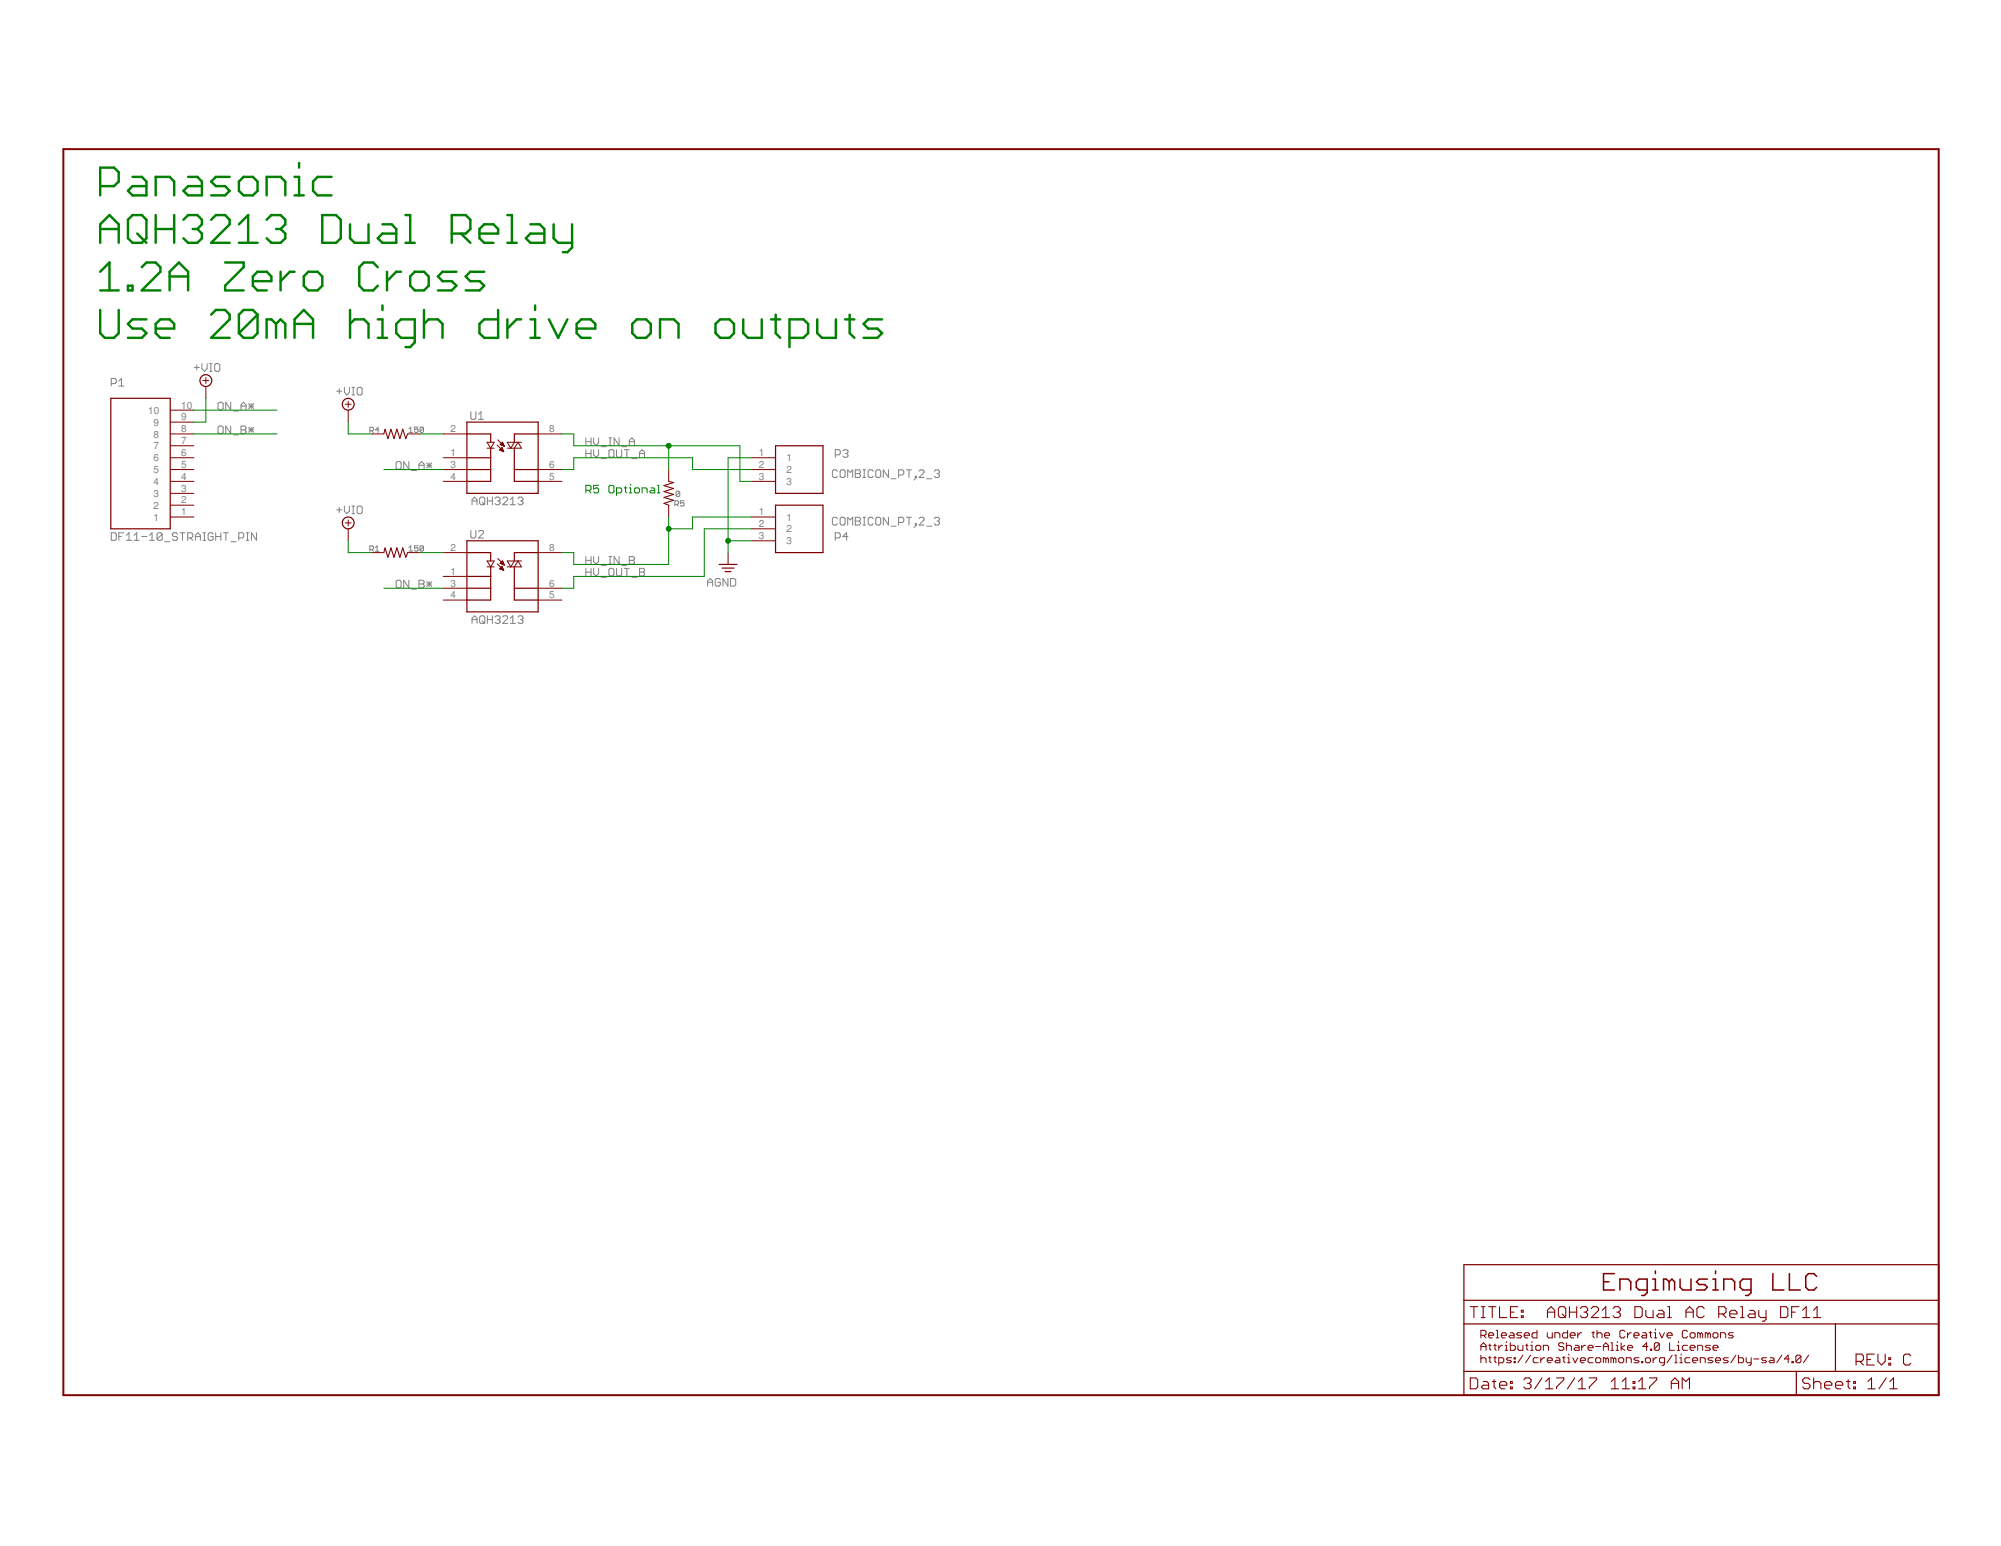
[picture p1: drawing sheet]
<svg xmlns="http://www.w3.org/2000/svg" width="279mm" height="216mm" viewBox="0 0 279 216" stroke-linecap="round" stroke-linejoin="round" font-family="sans-serif">
<defs><g id="words">
<g font-size="1.4" fill="#808080">
<text x="20.7" y="57.8">10</text>
<text x="21.5" y="59.4">9</text>
<text x="25.3" y="58.7">9</text>
<text x="25.3" y="57.1">10</text>
<text x="21.5" y="64.4">6</text>
<text x="21.5" y="62.8">7</text>
<text x="21.5" y="61.1">8</text>
<text x="25.3" y="65.3">5</text>
<text x="25.3" y="63.7">6</text>
<text x="25.3" y="62">7</text>
<text x="25.3" y="60.4">8</text>
<text x="62.9" y="63.7">1</text>
<text x="62.9" y="60.4">2</text>
<text x="62.9" y="65.3">3</text>
<text x="76.7" y="65.3">6</text>
<text x="76.7" y="60.4">8</text>
<text x="106" y="63.7">1</text>
<text x="106" y="65.3">2</text>
<text x="109.8" y="64.4">1</text>
<text x="21.5" y="71">2</text>
<text x="21.5" y="69.4">3</text>
<text x="21.5" y="67.7">4</text>
<text x="21.5" y="66.1">5</text>
<text x="25.3" y="72">1</text>
<text x="25.3" y="70.3">2</text>
<text x="25.3" y="68.7">3</text>
<text x="25.3" y="67">4</text>
<text x="62.9" y="67">4</text>
<text x="76.7" y="67">5</text>
<text x="106" y="67">3</text>
<text x="106" y="72">1</text>
<text x="109.8" y="66.1">2</text>
<text x="109.8" y="67.7">3</text>
<text x="21.5" y="72.7">1</text>
<text x="62.9" y="76.9">2</text>
<text x="76.7" y="76.9">8</text>
<text x="106" y="73.6">2</text>
<text x="106" y="75.3">3</text>
<text x="109.8" y="72.7">1</text>
<text x="109.8" y="74.4">2</text>
<text x="109.8" y="76">3</text>
<text x="62.9" y="80.3">1</text>
<text x="62.9" y="81.9">3</text>
<text x="62.9" y="83.6">4</text>
<text x="76.7" y="83.6">5</text>
<text x="76.7" y="81.9">6</text>
</g>
</g></defs>
<g fill="none" stroke="#808080" stroke-width=".14">
<path d="M15.5 53.6h.6l.1-.2v-.4l-.1-.1h-.6v1M16.6 53.2l.4-.3v1M16.6 53.9h.7M27.1 51.3h.7M27.5 51v.7M28.2 50.8v.7l.4 .4 .3-.4v-.7M29.3 51.9h.3M29.3 50.8h.3M29.4 50.8v1.1M30 51l.2-.2h.3l.2 .2v.7l-.2 .2h-.3l-.2-.2zM30.4 59.7l.2-.2h.4l.2 .2v.7l-.2 .2h-.4l-.2-.2zM30.4 56.3l.2-.1h.4l.2 .1v.8l-.2 .1h-.4l-.2-.1z"/>
<path d="M32.2 56.2v1l-.7-1v1M32.2 59.5v1.1l-.7-1.1v1.1M32.6 57.4h.7M33.7 59.5h.5l.2 .2v.1l-.2 .2 .2 .2v.2l-.2 .2h-.5zM33.7 57.2v-.7l.3-.3 .4 .3v.7M33.7 56.7h.7M34.7 59.7l.7 .7M34.7 56.7h.7M34.7 56.3l.7 .8M35.1 56.3v.8M35.1 59.7v.7M35.4 59.7l-.7 .7"/>
<path d="M35.4 56.3l-.7 .8M47 54.6h.7M47.4 54.3v.7M48.1 54.1v.7l.3 .4 .4-.4v-.7M49.1 55.2h.4M49.1 54.1h.4M49.3 54.1v1.1M49.9 54.3l.1-.2h.4l.2 .2v.7l-.2 .2h-.4l-.1-.2zM57.1 59.9l.3-.3v.8M58.4 59.6h-.5v.4l.2-.1 .3 .1v.3l-.1 .1h-.3l-.1-.1M59.1 59.8v.5l-.1 .1h-.2l-.1-.1M59.1 59.8l-.1-.2h-.2l-.1 .2v.5"/>
<path d="M59.1 59.8l-.4 .5M65.7 57.5v.9l.2 .2h.4l.1-.2v-.9M66.8 58.6h.7M66.8 57.8l.4-.3v1.1M15.5 74.4h.6l.1 .2v.7l-.1 .2h-.6zM16.6 74.9h.4M17.3 74.4h-.7v1.1M17.7 75.5h.7M17.7 74.8l.3-.4v1.1M18.7 75.5h.7M18.7 74.8l.4-.4v1.1M19.8 74.9h.7"/>
<path d="M20.9 75.5h.7M20.9 74.8l.3-.4v1.1M22.6 74.6v.7l-.1 .2h-.4l-.2-.2M22.6 74.6l-.1-.2h-.4l-.2 .2v.7M22.6 74.6l-.7 .7M23 75.6h.7M24.8 74.6l-.2-.2h-.3l-.2 .2v.2l.2 .1h.3l.2 .2v.2l-.2 .2h-.3l-.2-.2M25.1 74.4h.7M25.5 74.4v1.1M26.2 75.1h.5l.2-.2v-.3l-.2-.2h-.5v1.1M26.6 75.1l.3 .4M27.3 74.9h.7"/>
<path d="M27.3 75.5v-.7l.3-.4 .4 .4v.7M28.3 75.5h.4M28.3 74.4h.4M28.5 74.4v1.1M29.8 74.6l-.2-.2h-.4l-.1 .2v.7l.1 .2h.4l.2-.2v-.4h-.4M30.1 74.9h.7M30.1 74.4v1.1M30.8 74.4v1.1M31.2 74.4h.7M31.5 74.4v1.1M32.3 75.6h.7M32.6 60.7h.7"/>
<path d="M33.3 75.1h.6l.1-.2v-.3l-.1-.2h-.6v1.1M33.7 60h.5M34.4 75.5h.4M34.4 74.4h.4M34.6 74.4v1.1M34.7 60h.7M35.8 74.4v1.1l-.7-1.1v1.1M47 71.2h.7M47.4 70.8v.8M48.1 70.7v.7l.3 .3 .4-.3v-.7M49.1 71.7h.4M49.1 70.7h.4"/>
<path d="M49.3 70.7v1M50 70.7h.4l.2 .1v.8l-.2 .1h-.4l-.1-.1v-.8zM51.6 60.2h.4l.2-.2v-.2l-.2-.1h-.4v.7M51.6 76.7h.4l.2-.1v-.2l-.2-.2h-.4v.8M51.9 60.2l.3 .2M51.9 76.7l.3 .3M52.4 77h.5M52.4 76.5l.3-.3v.8M52.9 60h-.5l.4-.3v.7M55.5 64.5h.3l.2 .1v.7l-.2 .2h-.3l-.2-.2v-.7zM57.1 64.5v1l-.7-1v1M57.1 76.5l.3-.3v.8"/>
<path d="M57.1 60.4h.5M57.1 77h.5M57.4 65.7h.7M58.4 76.2h-.5v.4l.2-.1 .3 .1v.2l-.1 .2h-.3l-.1-.2M58.5 65.5v-.7l.4-.3 .3 .3v.7M58.5 65h.7M59.1 76.3l-.1-.1h-.2l-.1 .1v.5M59.1 76.3v.5l-.1 .2h-.2l-.1-.2M59.1 76.3l-.4 .5M59.6 65h.7M59.6 64.6l.7 .7M59.9 64.6v.7"/>
<path d="M60.3 64.6l-.7 .7M65.7 74.1v.9l.2 .1h.4l.1-.1v-.9M65.9 70.5v-.7l.4-.4 .3 .4v.7M65.9 70h.7M66.8 74.3l.2-.2h.4l.1 .2v.1l-.7 .7h.7M67.2 69.4h.3l.2 .2v.7l-.2 .2h-.3l-.2-.2v-.7zM67.3 70.1l.4 .4M68.1 70h.6M68.1 69.4v1.1M68.7 69.4v1.1M69.1 69.6l.2-.2h.3l.2 .2v.2l-.2 .2M69.5 70h.1"/>
<path d="M69.6 70l.2 .1v.2l-.2 .2h-.3l-.2-.2M70.2 69.6l.2-.2h.3l.2 .2v.2l-.7 .7h.7M71.2 70.5h.8M71.2 69.8l.4-.4v1.1M72.3 69.6l.2-.2h.4l.1 .2v.2l-.1 .2M72.7 70h.2M72.9 70l.1 .1v.2l-.1 .2h-.4l-.2-.2M81.8 63.3h.7M81.8 61.2v1M81.8 62.8v1.1M81.8 77.7v1.1M81.8 79.4v1"/>
<path d="M81.8 79.9h.7M81.8 78.3h.7M81.8 61.7h.7M82.5 61.2v1M82.5 62.8v1.1M82.5 77.7v1.1M82.5 79.4v1M82.9 61.2v.6l.3 .4 .4-.4v-.6M82.9 62.8v.7l.3 .4 .4-.4v-.7M82.9 77.7v.7l.3 .4 .4-.4v-.7M82.9 79.4v.7l.3 .3 .4-.3v-.7M83.9 79h.8"/>
<path d="M83.9 62.4h.8M83.9 64.1h.8M85 78.8h.4M85 77.7h.4M85 62.2h.4M85 61.2h.4M85.2 62.8h.4l.1 .2v.7l-.1 .2h-.4l-.2-.2v-.7zM85.2 79.4h.4l.1 .1v.8l-.1 .1h-.4l-.2-.1v-.8zM85.2 61.2v1M85.2 77.7v1.1M86.1 62.8v.9l.2 .2h.3l.2-.2v-.9M86.1 79.4v.9l.2 .1h.3l.2-.1v-.9"/>
<path d="M86.4 61.2v1l-.7-1v1M86.4 77.7v1.1l-.7-1.1v1.1M86.8 79h.7M86.8 62.4h.7M87.2 62.8h.7M87.2 79.4h.7M87.5 62.8v1.1M87.5 79.4v1M87.9 78.3h.5M87.9 77.7h.5l.2 .2v.2l-.2 .2 .2 .1v.2l-.2 .2h-.5zM87.9 62.2v-.7l.3-.3 .4 .3v.7M87.9 61.7h.7"/>
<path d="M88.2 64.1h.7M89.3 63.3h.7M89.3 79.9h.5M89.3 79.4h.5l.2 .1v.2l-.2 .2 .2 .2v.2l-.2 .1h-.5zM89.3 63.9v-.7l.3-.4 .4 .4v.7M94.2 70.4h.4l.1-.1v-.2l-.1-.2h-.4v.8M94.5 70.4l.2 .3M94.9 68.7l-.1-.1h-.3l-.1 .1v.5M94.9 68.7v.5l-.1 .1h-.3l-.1-.1M94.9 68.7l-.5 .5M95.5 69.9h-.5v.4l.2-.1 .3 .1v.3l-.1 .1-.4-.1M116.6 75.1h.6l.1-.2v-.3l-.1-.2h-.6v1.1"/>
<path d="M116.6 63.5h.6l.1-.2v-.3l-.1-.2h-.6v1.1M116.9 65.8l-.1-.2h-.4l-.2 .2v.7l.2 .2h.4l.1-.2M116.9 72.4l-.1-.2h-.4l-.2 .2v.7l.2 .2h.4l.1-.2M117.5 65.6h.3l.2 .2v.7l-.2 .2h-.3l-.2-.2v-.7zM117.5 72.2h.3l.2 .2v.7l-.2 .2h-.3l-.2-.2v-.7zM117.7 63l.2-.2h.3l.2 .2v.2l-.2 .1M118 63.3h.2M118.2 63.3l.2 .2v.2l-.2 .2h-.3l-.2-.2M118.4 66.7v-1.1l.3 .4 .4-.4v1.1M118.4 73.3v-1.1l.3 .4 .4-.4v1.1M118.4 74.9h-.7l.5-.5v1.1M119.4 65.6h.6l.1 .2v.2l-.1 .1 .1 .2v.2l-.1 .2h-.6z"/>
<path d="M119.4 72.2h.6l.1 .2v.2l-.1 .2 .1 .2v.1l-.1 .2h-.6zM119.4 66.1h.6M119.4 72.8h.6M120.5 65.6h.4M120.5 66.7h.4M120.5 72.2h.4M120.5 73.3h.4M120.7 65.6v1.1M120.7 72.2v1.1M121.9 65.8l-.1-.2h-.4l-.2 .2v.7l.2 .2h.4l.1-.2M121.9 72.4l-.1-.2h-.4l-.2 .2v.7l.2 .2h.4l.1-.2M122.4 65.6h.4l.2 .2v.7l-.2 .2h-.4l-.1-.2v-.7z"/>
<path d="M122.4 72.2h.4l.2 .2v.7l-.2 .2h-.4l-.1-.2v-.7zM124.1 65.6v1.1l-.8-1.1v1.1M124.1 72.2v1.1l-.8-1.1v1.1M124.4 66.9h.7M124.4 73.5h.7M125.5 66.3h.5l.2-.2v-.3l-.2-.2h-.5v1.1M125.5 73h.5l.2-.2v-.4l-.2-.2h-.5v1.1M126.6 65.6h.7M126.6 72.2h.7M126.9 65.6v1.1M126.9 72.2v1.1M127.8 66.5h.2v.2h-.2z"/>
<path d="M127.8 73.1h.2v.2h-.2zM128 66.7l-.4 .3M128 73.3l-.4 .4M128.3 65.8l.2-.2h.4l.1 .2v.2l-.7 .7h.7M128.3 72.4l.2-.2h.4l.1 .2v.2l-.7 .7h.7M129.4 66.9h.7M129.4 73.5h.7M130.5 65.8l.1-.2h.4l.2 .2v.2l-.2 .1M130.5 72.4l.1-.2h.4l.2 .2v.2l-.2 .2M130.8 66.1h.2M130.8 72.8h.2M131 66.1l.2 .2v.2l-.2 .2h-.4l-.1-.2"/>
<path d="M131 72.8l.2 .2v.1l-.2 .2h-.4l-.1-.2M55.5 81h.3l.2 .2v.7l-.2 .2h-.3l-.2-.2v-.7zM57.1 81v1.1l-.7-1.1v1.1M57.4 82.3h.7M58.5 81h.5l.2 .2v.2l-.2 .2 .2 .1v.2l-.2 .2h-.5zM58.5 81.6h.5M59.6 81.2l.7 .7M59.6 81.6h.7M59.9 81.2v.7M60.3 81.2l-.7 .7M65.9 87.1v-.7l.4-.4 .3 .4v.7M65.9 86.5h.7"/>
<path d="M67.2 86h.3l.2 .2v.7l-.2 .2h-.3l-.2-.2v-.7zM67.3 86.7l.4 .4M68.1 86v1.1M68.1 86.5h.6M68.7 86v1.1M69.1 86.2l.2-.2h.3l.2 .2v.2l-.2 .1M69.5 86.5h.1M69.6 86.5l.2 .2v.2l-.2 .2h-.3l-.2-.2M70.2 86.2l.2-.2h.3l.2 .2v.2l-.7 .7h.7M71.2 86.4l.4-.4v1.1M71.2 87.1h.8M72.3 86.2l.2-.2h.4l.1 .2v.2l-.1 .1"/>
<path d="M72.7 86.5h.2M72.9 86.5l.1 .2v.2l-.1 .2h-.4l-.2-.2M83.9 80.6h.8M88.2 80.6h.7M98.8 81.9v-.8l.4-.3 .3 .3v.8M98.8 81.3h.7M100.6 81l-.2-.2h-.3l-.2 .2v.7l.2 .2h.3l.2-.2v-.4h-.4M101.6 80.8v1.1l-.7-1.1v1.1M102 80.8h.5l.2 .2v.7l-.2 .2h-.5z"/>
</g>
<path d="M8.8 20.8h261.9v174h-261.9z" fill="none" stroke="#800000" stroke-width=".28"/>
<g fill="none" stroke="#800000" stroke-width=".17">
<path d="M15.5 55.6h8.3v18.3h-8.3zM65.2 58.9h9.9v10h-9.9zM65.2 75.5h9.9v9.9h-9.9zM65.2 60.6h3.3v1.2M65.2 77.2h3.3v1.1M65.2 65.6h3.3M65.2 63.9h3.3M68.5 62.6v4.6h-3.3M68.5 79.2v4.6h-3.3M71.8 60.6h3.3M71.8 62.6v4.6h3.3M71.8 60.6v1.1"/>
<path d="M71.8 79.2v4.6h3.3M71.8 65.6h3.3M75.1 77.2h-3.3v1.1M100.4 78.8h2.5M100.8 79.3h1.7M101.2 79.8h.9M108.3 62.3h6.6v6.6h-6.6zM108.3 70.5h6.6v6.7h-6.6zM65.2 82.1h3.3M65.2 80.5h3.3M71.8 82.1h3.3M204.4 176.6h66.3v18.2h-66.3z"/>
<path d="M204.4 184.9h66.3M204.4 191.5h66.3M204.4 181.6h66.3M250.8 191.5v3.3M256.3 184.9v6.6"/>
<circle cx="28.7" cy="53.1" r=".83"/>
<circle cx="48.6" cy="56.5" r=".83"/>
<circle cx="48.6" cy="73" r=".83"/>
</g>
<g fill="none" stroke="#800000" stroke-width=".14">
<path d="M23.8 58.9h3.3M23.8 57.3h3.3M28.3 53.1h.8M28.7 52.7v.9M28.7 54v1.6M48.2 56.5h.8M48.6 56v.9M48.6 57.3v1.6M23.8 72.2h3.3M23.8 70.5h3.3M23.8 68.9h3.3M23.8 67.2h3.3"/>
<path d="M23.8 65.6h3.3M23.8 63.9h3.3M23.8 62.3h3.3M23.8 60.6h3.3M48.2 73h.8M48.6 72.6v.8M48.6 73.9v1.6M51.9 60.6h1.7M51.9 77.2h1.7M56.9 60.6h1.7M56.9 77.2h1.7M61.9 67.2h3.3"/>
<path d="M61.9 65.6h3.3M61.9 63.9h3.3M61.9 60.6h3.3M61.9 77.2h3.3M68 61.8h1l-.5 .8zM68 62.6h1M68 78.3h1l-.5 .9zM68 79.2h1M69.4 62.2l.9 .9M69.4 78.7l.9 1M69.5 61.4l.9 .9M69.5 78l.9 .9"/>
<path d="M69.7 79.4l.4-.3 .2 .6zM69.8 62.8h.4M69.8 79.4h.4M69.8 78.7l.4-.4 .2 .6zM69.9 62.1h.4M69.9 62.7h.3M69.9 78.6h.4M69.9 79.3h.3M69.9 62h.4M69.9 78.7h.4M69.9 62.9h.4M69.9 79.2h.2"/>
<path d="M70 62h.3M70 62.7h.1M70 78.5h.3M70 79.5h.3M70 79.2h.1M70 62.2h.3M70 61.9h.2M70 62.6h.1M70 78.5h.2M70 78.8h.4M70.1 79.1h.1M70.1 62.5l.2 .6"/>
<path d="M70.1 62.5l-.4 .3 .6 .3M70.1 62.5h.1M70.1 78.4h.1M70.1 61.8h.1M70.1 63h.2M70.1 79.6h.2M70.2 61.8h.1M70.2 61.8l.2 .5M70.2 61.8l-.4 .3 .6 .2M70.2 62.2h.2M70.2 78.8h.2M70.3 63.1h.1"/>
<path d="M70.3 79.6h.1M70.3 62.3h.1M70.4 78.9h.1M70.8 62.6h2l-.5-.8-.5 .8M70.8 79.2h2l-.5-.9-.5 .9M71.8 61.8l-.5 .8-.5-.8h2M71.8 78.3l-.5 .9-.5-.9h2M75.1 67.2h3.4M75.1 65.6h3.4M75.1 60.6h3.4M75.1 77.2h3.4M93.4 65.6v1.6"/>
<path d="M93.4 70.5v1.7M101.7 77.2v1.6M105 72.2h3.3M105 67.2h3.3M105 65.6h3.3M105 63.9h3.3M105 73.9h3.3M105 75.5h3.3M61.9 80.5h3.3M61.9 82.1h3.3M61.9 83.8h3.3M75.1 82.1h3.4"/>
<path d="M75.1 83.8h3.4M206.8 186.5h.5l.2-.2v-.4l-.2-.1h-.5v1M206.8 188.6v-.7l.3-.4 .4 .4v.7M206.8 189.3v1M206.8 189.8l.1-.2h.4l.2 .2v.5M206.8 188h.7M207.1 186.5l.4 .3M207.9 186.5h.7v-.2l-.2-.2h-.4l-.1 .2v.3l.1 .2h.4M207.9 187.9h.3M207.9 189.6h.3M208 187.7v.7l.2 .2M208 189.4v.7l.2 .2"/>
<path d="M208.6 187.9h.3M208.6 189.6h.3M208.7 187.7v.7l.2 .2M208.7 189.4v.7l.2 .2M208.9 185.8h.2v1M208.9 186.8h.4M209.3 187.9v.7M209.3 190.3h.5l.2-.2v-.3l-.2-.2h-.5v1.1M209.6 186.5h.7v-.2l-.1-.2h-.4l-.2 .2v.3l.2 .2h.4M209.8 187.9h-.2l-.3 .3M210.2 187.9h.1v.7M210.2 188.6h.3"/>
<path d="M210.3 187.3v.2M210.9 186.1h.3l.2 .2v.5h-.5l-.2-.2 .2-.1h.5M210.9 187.5v1.1h.5l.2-.2v-.4l-.2-.1h-.5M211.1 189.6h-.6l-.2 .2 .2 .2h.4l.2 .1-.2 .2h-.6M211.4 189.6h.2v.2h-.2zM211.4 190.1h.2v.2h-.2zM211.9 187.9v.5l.2 .2h.5v-.7M212.5 186.1h-.6l-.1 .2 .1 .2h.4l.2 .1-.2 .2h-.5M212.6 189.3l-.7 1M212.8 186.5h.8v-.2l-.2-.2h-.4l-.2 .2v.3l.2 .2h.4M213 187.9h.4M213.2 187.7v.7l.2 .2"/>
<path d="M213.7 187.9h.2v.7M213.7 188.6h.4M213.7 189.3l-.7 1M213.9 187.3v.2M214.6 185.8v1h-.5l-.2-.2v-.3l.2-.2h.5M214.6 187.9h.4l.1 .1v.4l-.1 .2h-.4l-.2-.2v-.4zM214.8 189.6h-.6l-.1 .2v.3l.1 .2h.6M215.1 189.6v.7M215.5 188.6v-.7h.5l.2 .1v.6M215.7 189.6h-.2l-.4 .4M216 186.1v.5l.2 .2h.5v-.7M216 190h.7v-.2l-.1-.2h-.4l-.2 .2v.3l.2 .2h.4"/>
<path d="M217.1 186.8v-.7h.5l.2 .2v.5M217.3 189.6h.3l.2 .2v.5h-.5l-.2-.2 .2-.1h.5M218.2 189.6h.3M218.4 187.7l-.2-.2h-.4l-.2 .2v.2l.2 .1h.4l.2 .2v.2l-.2 .2h-.4l-.2-.2M218.4 189.4v.7l.1 .2M218.7 188l.2-.1h.3l.2 .1v.6M218.7 187.5v1.1M218.9 185.8v1h-.5l-.2-.2v-.3l.2-.2h.5M218.9 189.6h.2v.7M218.9 190.3h.3M219.1 189.1v.2M219.2 186.5h.7v-.2l-.1-.2h-.4l-.2 .2v.3l.2 .2h.4"/>
<path d="M219.6 189.6l.3 .7 .4-.7M219.9 187.9h.4l.2 .1v.6h-.6l-.1-.2 .1-.2h.6M220.3 186.1v.7M220.7 190h.7v-.2l-.2-.2h-.3l-.2 .2v.3l.2 .2h.3M220.8 186.1h-.1l-.4 .4M220.9 187.9v.7M221.4 187.9h-.2l-.3 .3M221.7 188.2h.7v-.2l-.1-.1h-.4l-.2 .1v.4l.2 .2h.4M222.3 186.1h.3M222.4 185.9v.7l.2 .2M222.4 189.6h-.5l-.2 .2v.3l.2 .2h.5M222.8 188h.7"/>
<path d="M223 189.6h.3l.2 .2v.3l-.2 .2h-.3l-.2-.2v-.3zM223 186.3l.2-.2h.3l.2 .2v.5M223 185.8v1M223.9 188h.7M223.9 188.6v-.7l.3-.4 .4 .4v.7M224 186.5h.7v-.2l-.1-.2h-.4l-.2 .2v.3l.2 .2h.4M224.2 189.8l-.2-.2h-.1v.7M224.2 189.8l.2-.2 .2 .2v.5M224.2 189.8v.5M224.9 188.6h.4M224.9 187.5h.2v1.1M225.3 189.8l-.2-.2h-.2v.7"/>
<path d="M225.3 189.8v.5M225.3 189.8l.2-.2 .1 .2v.5M225.7 187.9h.1v.7M225.7 188.6h.3M225.8 187.3v.2M226.2 189.6h.3l.2 .2v.3l-.2 .2h-.3l-.2-.2v-.3zM226.4 187.5v1.1M226.9 185.9l-.2-.1h-.3l-.2 .1v.7l.2 .2h.3l.2-.2M226.9 187.9l-.5 .3 .5 .4M227.1 190.3v-.7h.5l.2 .2v.5M227.2 186.1v.7M227.2 188.2h.8v-.2l-.2-.1h-.4l-.2 .1v.4l.2 .2h.4"/>
<path d="M227.8 186.1h-.2l-.4 .4M228.1 186.5h.8v-.2l-.2-.2h-.4l-.2 .2v.3l.2 .2h.4M228.9 189.6h-.6l-.2 .2 .2 .2h.4l.2 .1-.2 .2h-.6M229.2 190.1h.2v.2h-.2zM229.4 186.1h.3l.2 .2v.5h-.5l-.2-.2 .2-.1h.5M229.7 189.8l.2-.2h.4l.2 .2v.3l-.2 .2h-.4l-.2-.2zM230.1 188h-.7l.5-.5v1.1M230.3 186.1h.3M230.5 185.9v.7l.1 .2M230.5 188.4h.1v.2h-.1zM230.8 189.6v.7M231 186.8h.4"/>
<path d="M231 186.1h.2v.7M231.2 185.6v.2M231.4 189.6h-.2l-.4 .4M231.7 187.7v.7l-.2 .2h-.3l-.2-.2M231.7 187.7l-.2-.2h-.3l-.2 .2v.7M231.7 187.7l-.7 .7M231.7 186.1l.4 .7 .3-.7M232.4 190.3h-.5l-.2-.2v-.3l.2-.2h.5v.9l-.2 .2h-.1M232.8 186.5h.7v-.2l-.2-.2h-.3l-.2 .2v.3l.2 .2h.3M233.1 187.5v1.1h.7M233.5 189.3l-.7 1M233.8 190.3h.4"/>
<path d="M233.8 189.3h.2v1M234.2 187.9h.2v.7M234.2 188.6h.3M234.4 187.3v.2M234.5 189.6h.2v.7M234.5 190.3h.4M234.7 189.1v.2M235.6 185.9l-.2-.1h-.3l-.2 .1v.7l.2 .2h.3l.2-.2M235.6 187.9h-.5l-.2 .1v.4l.2 .2h.5M236 189.6h-.6l-.1 .2v.3l.1 .2h.6M236 188.2h.7v-.2l-.2-.1h-.3l-.2 .1v.4l.2 .2h.3M236.2 186.1h.3l.2 .2v.3l-.2 .2h-.3l-.2-.2v-.3z"/>
<path d="M236.3 190h.7v-.2l-.1-.2h-.4l-.2 .2v.3l.2 .2h.4M237 188.6v-.7h.6l.1 .1v.6M237.4 186.3l-.2-.2h-.2v.7M237.4 186.3v.5M237.4 190.3v-.7h.5l.2 .2v.5M237.4 186.3l.2-.2 .1 .2v.5M238.5 186.3l-.2-.2h-.2v.7M238.5 186.3v.5M238.5 186.3l.2-.2 .1 .2v.5M238.8 187.9h-.5l-.2 .1 .2 .2h.4l.1 .2-.1 .2h-.6M239.2 188.2h.7v-.2l-.2-.1h-.3l-.2 .1v.4l.2 .2h.3M239.2 189.6h-.5l-.2 .2 .2 .2h.3l.2 .1-.2 .2h-.5"/>
<path d="M239.4 186.1h.3l.2 .2v.3l-.2 .2h-.3l-.2-.2v-.3zM239.5 190h.7v-.2l-.1-.2h-.4l-.2 .2v.3l.2 .2h.4M240.2 186.8v-.7h.6l.2 .2v.5M241.3 189.6h-.5l-.2 .2 .2 .2h.3l.2 .1-.2 .2h-.5M242 186.1h-.5l-.2 .2 .2 .2h.4l.1 .1-.1 .2h-.6M242.4 189.3l-.7 1M242.7 189.3v1h.6l.2-.2v-.3l-.2-.2h-.6M243.8 189.6v.5l.2 .2h.5M244.5 189.6v.9l-.2 .2h-.1M244.9 189.8h.7M246.7 189.6h-.6l-.1 .2 .1 .2h.4l.2 .1-.2 .2h-.5M247.2 189.6h.3l.2 .2v.5h-.5l-.2-.2 .2-.1h.5"/>
<path d="M248.8 189.3l-.7 1M249.9 189.8h-.7l.5-.5v1M250.2 190.1h.2v.2h-.2zM251.5 189.4v.7l-.2 .2h-.4l-.1-.2M251.5 189.4l-.2-.1h-.4l-.1 .1v.7M251.5 189.4l-.7 .7M252.5 189.3l-.7 1"/>
</g>
<g fill="none" stroke="#800000" stroke-width=".15">
<path d="M53.6 60.6l.2-.7 .4 1.4 .4-1.4 .4 1.4 .4-1.4 .4 1.4 .4-1.4 .5 1.4 .2-.7M53.6 77.2l.2-.7 .4 1.3 .4-1.3 .4 1.3 .4-1.3 .4 1.3 .4-1.3 .5 1.3 .2-.6M93.4 67.2l.6 .2-1.3 .4 1.3 .4-1.3 .4 1.3 .4-1.3 .5 1.3 .4-1.3 .4 .7 .2M205.3 192.4h.8l.2 .3v1l-.2 .3h-.8zM205.3 182.5h1M205.8 182.5v1.5M206.8 182.5h.5M206.8 184h.5M207.1 192.9h.5l.3 .3v.8h-.8l-.3-.3 .3-.3h.8M207.1 182.5v1.5M207.9 182.5h1M208.4 192.9h.5"/>
<path d="M208.4 182.5v1.5M208.6 192.7v1l.3 .3M209.4 193.4h1v-.2l-.3-.3h-.5l-.2 .3v.5l.2 .3h.5M209.4 182.5v1.5h1M210.9 193.7h.3v.3h-.3zM210.9 192.9h.3v.3h-.3zM210.9 183.2h.5M211.9 182.5h-1v1.5h1M212.4 183.7h.3v.3h-.3zM212.4 183h.3v.2h-.3zM212.8 192.7l.2-.3h.5l.3 .3v.2l-.3 .3M213.3 193.2h.2"/>
<path d="M213.5 193.2l.3 .2v.3l-.3 .3h-.5l-.2-.3M215.3 192.4l-1 1.6M215.8 194h1M215.8 192.9l.5-.5v1.6M216.1 183.2h1M216.1 184v-1l.5-.5 .5 .5v1M217.3 192.4h1.1v.3l-1.1 1v.3M217.8 182.5h.6l.2 .2v1l-.2 .3h-.6l-.2-.3v-1zM218.1 183.5l.5 .5M219.1 183.2h1.1M219.1 182.5v1.5M219.9 192.4l-1 1.6"/>
<path d="M220.2 182.5v1.5M220.4 194h1M220.4 192.9l.5-.5v1.6M220.7 182.7l.2-.2h.5l.3 .2v.3l-.3 .2M221.2 183.2h.2M221.4 183.2l.3 .3v.2l-.3 .3h-.5l-.2-.3M221.9 192.4h1v.3l-1 1v.3M222.2 182.7l.2-.2h.5l.3 .2v.3l-1 1h1M223.7 184h1M223.7 183l.5-.5v1.5M225 194h1M225 192.9l.5-.5v1.6"/>
<path d="M225.2 182.7l.3-.2h.5l.3 .2v.3l-.3 .2M225.7 183.2h.3M226 183.2l.3 .3v.2l-.3 .3h-.5l-.3-.3M226.5 194h1M226.5 192.9l.5-.5v1.6M228 193.7h.3v.3h-.3zM228 192.9h.3v.3h-.3zM228.3 182.5h.7l.3 .2v1l-.3 .3h-.7zM228.8 194h1M228.8 192.9l.5-.5v1.6M229.8 183v.7l.3 .3h.7v-1M230.3 192.4h1v.3l-1 1v.3"/>
<path d="M231.6 183h.5l.2 .2v.8h-.7l-.3-.3 .3-.2h.7M232.9 182.5h.2v1.5M232.9 184h.5M233.4 193.2h1M233.4 194v-1.1l.5-.5 .5 .5v1.1M234.9 194v-1.6l.5 .5 .5-.5v1.6M235.4 183.2h1M235.4 184v-1l.5-.5 .5 .5v1M238 182.7l-.3-.2h-.5l-.3 .2v1l.3 .3h.5l.3-.3M240 183.5h.7l.3-.3v-.5l-.3-.2h-.7v1.5M240.5 183.5l.5 .5M241.5 183.5h1v-.3l-.2-.2h-.5l-.3 .2v.5l.3 .3h.5"/>
<path d="M243 182.5h.3v1.5M243 184h.5M244.3 183h.5l.3 .2v.8h-.8l-.2-.3 .2-.2h.8M245.6 183v.7l.2 .3h.8M246.6 183v1.3l-.3 .2h-.2M248.6 182.5h.8l.2 .2v1l-.2 .3h-.8zM250.2 183.2h.5M251.2 182.5h-1v1.5M251.7 184h1M251.7 183l.5-.5v1.5M252.7 192.7l-.2-.3h-.5l-.3 .3v.2l.3 .3h.5l.2 .2v.3l-.2 .3h-.5l-.3-.3M253.2 184h1"/>
<path d="M253.2 183l.5-.5v1.5M253.2 193.2l.3-.3h.5l.3 .3v.8M253.2 192.4v1.6M254.8 193.4h1v-.2l-.3-.3h-.5l-.2 .3v.5l.2 .3h.5M256.3 193.4h1v-.2l-.3-.3h-.5l-.2 .3v.5l.2 .3h.5M257.8 192.9h.5M258.1 192.7v1l.2 .3M258.8 193.7h.3v.3h-.3zM258.8 192.9h.3v.3h-.3zM259.2 190.1h.7l.3-.2v-.5l-.3-.3h-.7v1.5M259.7 190.1l.5 .5M260.7 189.9h.5"/>
<path d="M260.8 194h1M260.8 192.9l.5-.5v1.6M261.7 189.1h-1v1.5h1M262.2 189.1v1l.5 .5 .5-.5v-1M263.4 192.4l-1 1.6M263.7 190.4h.3v.2h-.3zM263.7 189.6h.3v.3h-.3zM263.9 194h1M263.9 192.9l.5-.5v1.6M266.8 189.4l-.2-.3h-.6l-.2 .3v1l.2 .2h.6l.2-.2"/>
</g>
<g fill="none" stroke="#800000" stroke-width=".21">
<path d="M223.9 179h.8M225.4 177.9h-1.5v2.2h1.5M230.8 178.6h.3v1.5M231.1 177.5v.4M233.1 179l-.4-.4h-.4v1.5M233.1 179v1.1M233.1 179l.3-.4 .4 .4v1.1M234.6 178.6v1.2l.4 .3h1.1v-1.5M238.4 178.6h-1.1l-.4 .4 .4 .4h.7l.4 .4-.4 .3h-1.1M239.2 178.6h.3v1.5M239.5 177.5v.4M247.5 177.9v2.2h1.6"/>
<path d="M249.9 177.9v2.2h1.5M253.7 178.2l-.4-.3h-.8l-.4 .3v1.6l.4 .3h.8l.4-.3M226.2 180.1v-1.5h1.1l.4 .4v1.1M230 180.1h-1.1l-.4-.3v-.8l.4-.4h1.1v1.9l-.4 .4h-.4M230.8 180.1h.7M239.2 180.1h.7M240.7 180.1v-1.5h1.1l.4 .4v1.1M244.5 180.1h-1.1l-.4-.3v-.8l.4-.4h1.1v1.9l-.4 .4h-.4"/>
</g>
<g fill="none" stroke="#008000" stroke-width=".34">
<path d="M14 26h1.9l.7-.6v-1.4l-.7-.6h-1.9v3.9M14 33.9v-2.6l1.3-1.3 1.3 1.3v2.6M14 32h2.6M14 38l1.3-1.3v3.9M17.9 39.9h.6v.7h-.6zM18.5 24.7h1.3l.6 .7v1.9h-1.9l-.6-.7 .6-.6h1.9M18.5 30h1.3l.6 .7v2.6l-.6 .6h-1.3l-.6-.6v-2.6zM19.2 32.6l1.2 1.3M19.8 37.3l.6-.6h1.3l.7 .6v.7l-2.6 2.6h2.6M21.7 27.3v-2.6h2l.6 .7v1.9M21.7 30v3.9M21.7 32h2.6"/>
<path d="M23.7 38.6h2.6M24.3 30v3.9M25.6 30.7l.7-.7h1.3l.6 .7v.6l-.6 .7M26.3 24.7h1.3l.6 .7v1.9h-1.9l-.7-.7 .7-.6h1.9M26.9 32h.7M27.6 32l.6 .6v.7l-.6 .6h-1.3l-.7-.6M29.5 30.7l.6-.7h1.3l.7 .7v.6l-2.6 2.6h2.6M31.4 36.7h2.6v.6l-2.6 2.6v.7h2.6M32.1 24.7h-2l-.6 .7 .6 .6h1.3l.7 .6-.7 .7h-1.9M33.4 33.9h2.6M33.4 31.3l1.2-1.3v3.9M34 24.7h1.3l.7 .7v1.2l-.7 .7h-1.3l-.6-.7v-1.2z"/>
<path d="M35.3 39.3h2.6v-.7l-.6-.6h-1.4l-.6 .6v1.3l.6 .7h1.4M37.2 27.3v-2.6h2l.6 .7v1.9M37.2 30.7l.7-.7h1.3l.6 .7v.6l-.6 .7M38.5 32h.7M39.2 32l.6 .6v.7l-.6 .6h-1.3l-.7-.6M39.2 38v2.6M41.1 24.7h.7v2.6M41.1 27.3h1.3M41.1 38h-.6l-1.3 1.3M41.8 22.8v.6M43.1 38h1.2l.7 .6v1.3l-.7 .7h-1.2l-.7-.7v-1.3zM45 30h1.9l.7 .7v2.6l-.7 .6h-1.9z"/>
<path d="M46.3 24.7h-2l-.6 .7v1.2l.6 .7h2M48.9 31.3v2l.6 .6h2v-2.6M52.7 37.3l-.6-.6h-1.3l-.6 .6v2.6l.6 .7h1.3l.6-.7M53.4 31.3h1.3l.6 .7v1.9h-1.9l-.7-.6 .7-.7h1.9M54 38v2.6M56 38h-.7l-1.3 1.3M56.6 30h.7v3.9M56.6 33.9h1.3M57.9 38h1.3l.7 .6v1.3l-.7 .7h-1.3l-.6-.7v-1.3zM63.1 32.6h1.9l.7-.6v-1.3l-.7-.7h-1.9v3.9M63.7 38h-1.9l-.6 .6 .6 .7h1.3l.6 .6-.6 .7h-1.9M64.4 32.6l1.3 1.3"/>
<path d="M67 32.6h2.6v-.6l-.7-.7h-1.3l-.6 .7v1.3l.6 .6h1.3M67.6 38h-1.9l-.7 .6 .7 .7h1.3l.6 .6-.6 .7h-2M70.8 30h.7v3.9M70.8 33.9h1.3M74.1 31.3h1.3l.6 .7v1.9h-1.9l-.7-.6 .7-.7h1.9M77.3 31.3v2l.6 .6h2M79.9 31.3v3.3l-.7 .6h-.6M14 43.3v3.2l.6 .7h1.3l.7-.7v-3.2M14 40.6h2.6M20.4 44.6h-1.9l-.6 .6 .6 .7h1.3l.6 .6-.6 .7h-1.9M21.7 45.9h2.6v-.7l-.6-.6h-1.3l-.7 .6v1.3l.7 .7h1.3M23.7 40.6v-2.6l1.3-1.3 1.3 1.3v2.6"/>
<path d="M29.5 43.9l.6-.6h1.3l.7 .6v.7l-2.6 2.6h2.6M36 43.9v2.6l-.7 .7h-1.3l-.6-.7M36 43.9l-.7-.6h-1.3l-.6 .6v2.6M36 43.9l-2.6 2.6M38.5 45.2l-.6-.6h-.7v2.6M38.5 45.2l.7-.6 .6 .6v2M38.5 45.2v2M41.1 47.2v-2.6l1.3-1.3 1.3 1.3v2.6M41.1 45.2h2.6M48.9 43.3v3.9M48.9 45.2l.6-.6h1.3l.7 .6v2M52.7 47.2h1.3"/>
<path d="M52.7 44.6h.7v2.6M53.4 42.7v.6M57.9 47.2h-1.9l-.7-.7v-1.3l.7-.6h1.9v3.2l-.6 .7h-.7M59.2 45.2l.7-.6h1.3l.6 .6v2M59.2 43.3v3.9M69.6 43.3v3.9h-2l-.6-.7v-1.3l.6-.6h2M70.8 44.6v2.6M72.8 44.6h-.7l-1.3 1.3M74.1 47.2h1.3M74.1 44.6h.6v2.6M74.7 42.7v.6M76.6 44.6l1.3 2.6 1.3-2.6"/>
<path d="M80.5 45.9h2.6v-.7l-.6-.6h-1.3l-.7 .6v1.3l.7 .7h1.3M88.3 45.2l.6-.6h1.3l.7 .6v1.3l-.7 .7h-1.3l-.6-.7zM92.2 47.2v-2.6h1.9l.6 .6v2M99.9 45.2l.7-.6h1.3l.6 .6v1.3l-.6 .7h-1.3l-.7-.7zM103.8 44.6v1.9l.6 .7h2v-2.6M107.7 44.6h1.2M108.3 43.9v2.6l.6 .7M110.2 47.2h2l.6-.7v-1.3l-.6-.6h-2v3.9M114.1 44.6v1.9l.7 .7h1.9v-2.6M118 44.6h1.3M118.6 43.9v2.6l.7 .7M123.2 44.6h-2l-.6 .6 .6 .7h1.3l.7 .6-.7 .7h-1.9"/>
</g>
<g fill="none" stroke="#008000" stroke-width=".14">
<path d="M27.1 57.3h11.6M28.7 55.6v3.3h-1.6M48.6 58.9v1.7h3.3M27.1 60.6h11.6M48.6 75.5v1.7h3.3M53.6 65.6h8.3M58.6 60.6h3.3M58.6 77.2h3.3M78.5 60.6h1.6v1.7h23.2v4.9h1.7M78.5 65.6h1.6v-1.7h16.6v1.7h8.3M81.8 68.5h.6l.1-.2v-.4l-.1-.1h-.6v1M82.2 68.5l.3 .3"/>
<path d="M83.6 67.8h-.7v.5l.3-.2h.2l.2 .2v.4l-.2 .1h-.3l-.2-.1M85.2 67.8h.4l.1 .1v.8l-.1 .1h-.4l-.2-.1v-.8zM86.1 68.8h.5l.2-.1v-.4l-.2-.2h-.5v1.1M87.2 68.1h.3M87.3 67.9v.8l.2 .1M87.9 68.1h.2v.7M87.9 68.8h.3M88.1 67.6v.2M88.8 68.1h.3l.2 .2v.4l-.2 .1h-.3l-.2-.1v-.4zM89.7 68.8v-.7h.5l.2 .2v.5M90.9 68.1h.3l.2 .2v.5h-.5l-.2-.1 .2-.2h.5M91.8 67.8h.2v1"/>
<path d="M91.8 68.8h.3M93.4 72.2v6.6h-13.3v-1.6h-1.6M93.4 62.3v3.3M101.7 75.5h3.3M105 63.9h-3.3v13.3M105 73.9h-6.7v6.6h-18.2v1.6h-1.6M105 72.2h-8.3v1.7h-3.3M53.6 82.1h8.3"/>
</g>
<g fill="#008000" stroke="#008000" stroke-width=".14">
<circle cx="101.7" cy="75.5" r=".34"/>
<circle cx="93.4" cy="73.9" r=".34"/>
<circle cx="93.4" cy="62.3" r=".34"/>
</g>
<use href="#words"/>
</svg>
